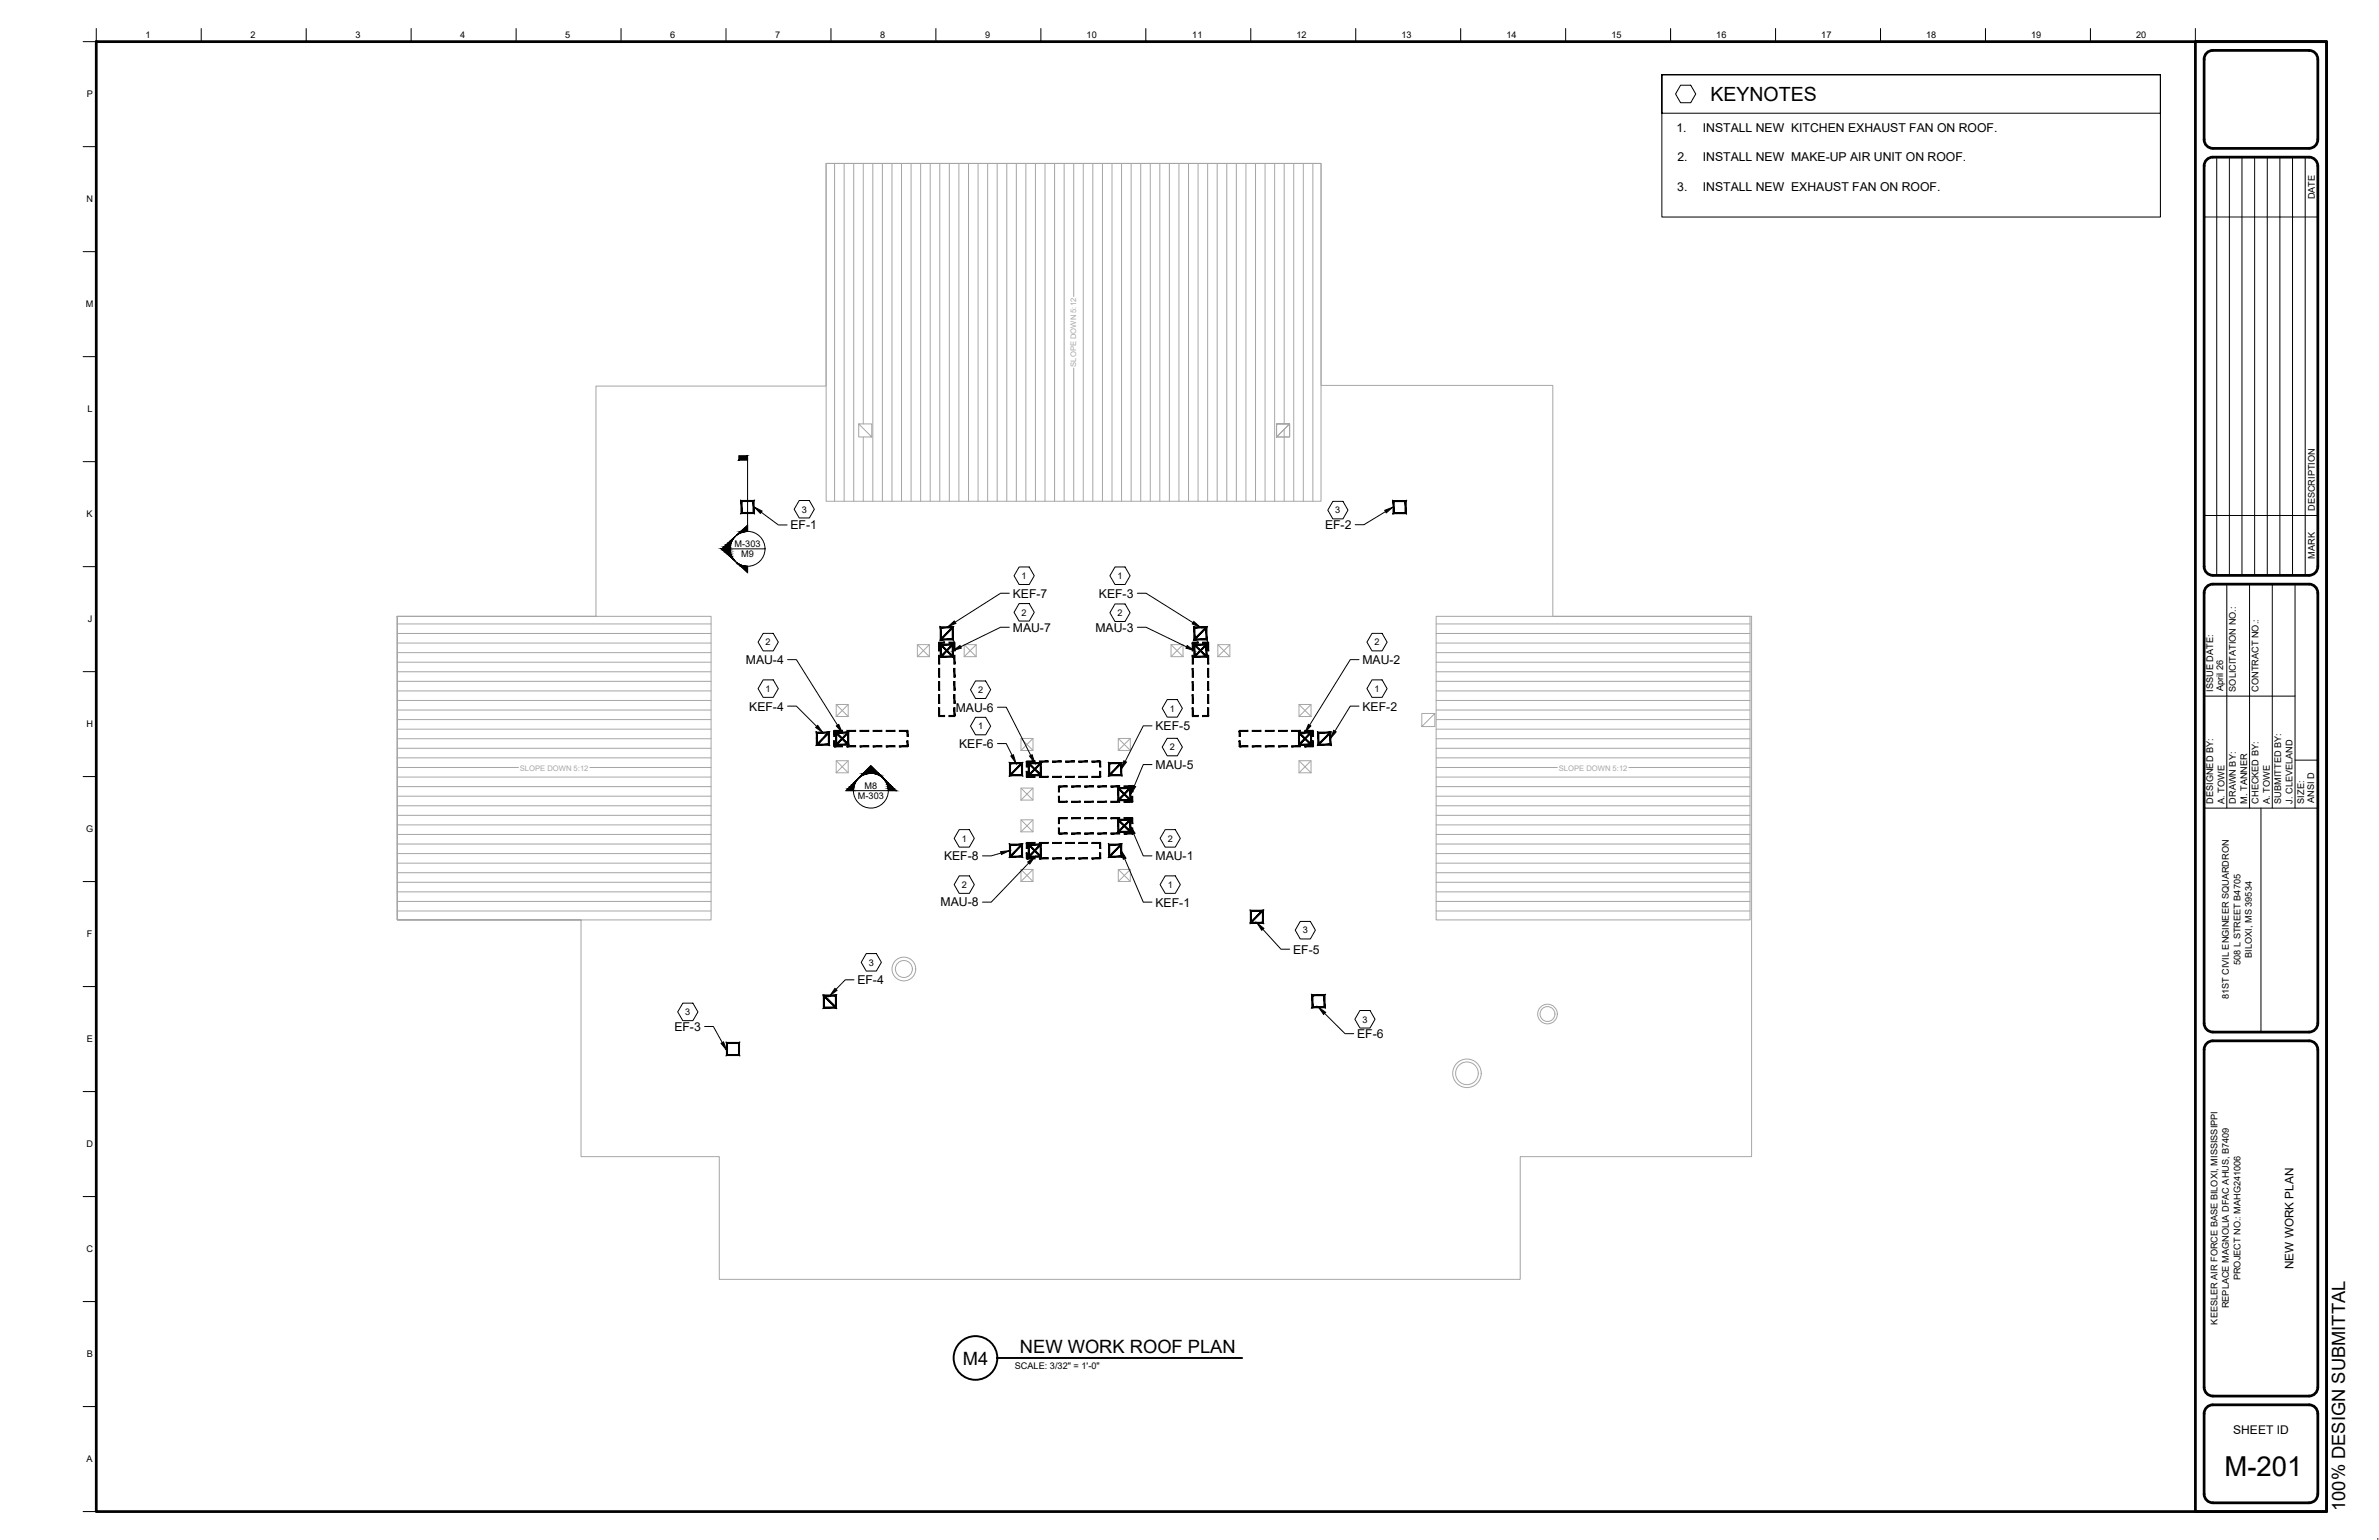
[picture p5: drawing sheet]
<svg xmlns="http://www.w3.org/2000/svg" width="864mm" height="559mm" viewBox="0 0 864 559" stroke-linecap="round" stroke-linejoin="round" font-family="sans-serif">
<defs><g id="words">
<text font-size="10" x="807.5" y="535.5">M-201</text>
<text font-size="7.1" x="620.9" y="36.7">KEYNOTES</text>
<g font-size="6.7">
<text x="370.2" y="491.1">NEW WORK ROOF PLAN</text>
<text x="349.5" y="495.1">M4</text>
<text x="851.3" y="548.3" transform="rotate(-90 851.3 548.3)">100% DESIGN SUBMITTAL</text>
</g>
<g font-size="4.4">
<text x="608.6" y="47.9">1.</text>
<text x="618.2" y="47.9">INSTALL NEW KITCHEN EXHAUST FAN ON ROOF.</text>
<text x="608.9" y="58.6">2.</text>
<text x="618.2" y="58.6">INSTALL NEW MAKE-UP AIR UNIT ON ROOF.</text>
<text x="608.9" y="69.2">3.</text>
<text x="618.2" y="69.2">INSTALL NEW EXHAUST FAN ON ROOF.</text>
<text x="481" y="192">EF-2</text>
<text x="287" y="192.1">EF-1</text>
<text x="367.7" y="216.9">KEF-7</text>
<text x="398.9" y="216.8">KEF-3</text>
<text x="367.7" y="229.2">MAU-7</text>
<text x="397.7" y="229.2">MAU-3</text>
<text x="270.7" y="240.9">MAU-4</text>
<text x="494.6" y="240.9">MAU-2</text>
<text x="272" y="257.8">KEF-4</text>
<text x="494.6" y="257.8">KEF-2</text>
<text x="346.9" y="258.2">MAU-6</text>
<text x="419.5" y="264.9">KEF-5</text>
<text x="348.1" y="271.4">KEF-6</text>
<text x="419.5" y="279">MAU-5</text>
<text x="342.7" y="312.1">KEF-8</text>
<text x="419.5" y="312.1">MAU-1</text>
<text x="341.5" y="328.9">MAU-8</text>
<text x="419.5" y="329">KEF-1</text>
<text x="469.4" y="346">EF-5</text>
<text x="311.2" y="357.1">EF-4</text>
<text x="244.8" y="374">EF-3</text>
<text x="492.7" y="376.6">EF-6</text>
<text x="810.7" y="520.2">SHEET ID</text>
</g>
<text font-size="4.3" x="832.6" y="460.5" transform="rotate(-90 832.6 460.5)">NEW WORK PLAN</text>
<g font-size="3.3">
<text x="52.9" y="13.9">1</text>
<text x="90.9" y="13.9">2</text>
<text x="129" y="13.9">3</text>
<text x="167.1" y="13.9">4</text>
<text x="205.2" y="13.9">5</text>
<text x="243.3" y="13.9">6</text>
<text x="281.4" y="13.9">7</text>
<text x="319.5" y="13.9">8</text>
<text x="357.6" y="13.9">9</text>
<text x="394.5" y="13.9">10</text>
<text x="432.8" y="13.9">11</text>
<text x="470.7" y="13.9">12</text>
<text x="508.8" y="13.9">13</text>
<text x="546.9" y="13.9">14</text>
<text x="584.9" y="13.9">15</text>
<text x="623" y="13.9">16</text>
<text x="661.1" y="13.9">17</text>
<text x="699.2" y="13.9">18</text>
<text x="737.3" y="13.9">19</text>
<text x="775.4" y="13.9">20</text>
<text x="31.5" y="35.3">P</text>
<text x="31.4" y="73.4">N</text>
<text x="840.3" y="72.3" transform="rotate(-90 840.3 72.3)">DATE</text>
<text x="31.1" y="111.5">M</text>
<text x="31.7" y="149.6">L</text>
<text x="291" y="186">3</text>
<text x="840.3" y="185.5" transform="rotate(-90 840.3 185.5)">DESCRIPTION</text>
<text x="31.4" y="187.7">K</text>
<text x="484.7" y="186.3">3</text>
<text x="266.7" y="198.5">M-303</text>
<text x="269.1" y="202.1">M9</text>
<text x="840.3" y="202.7" transform="rotate(-90 840.3 202.7)">MARK</text>
<text x="370.9" y="210.1">1</text>
<text x="405.6" y="210.1">1</text>
<text x="31.9" y="225.8">J</text>
<text x="370.9" y="223.4">2</text>
<text x="405.6" y="223.5">2</text>
<text x="277.9" y="234.2">2</text>
<text x="499" y="234.2">2</text>
<text x="277.9" y="251.1">1</text>
<text x="355" y="251.5">2</text>
<text x="499" y="251.1">1</text>
<text x="803.4" y="251" transform="rotate(-90 803.4 251)">ISSUE DATE:</text>
<text x="807.1" y="250.8" transform="rotate(-90 807.1 250.8)">April 26</text>
<text x="811.6" y="251" transform="rotate(-90 811.6 251)">SOLICITATION NO.:</text>
<text x="819.9" y="251" transform="rotate(-90 819.9 251)">CONTRACT NO.:</text>
<text x="31.4" y="263.9">H</text>
<text x="424.6" y="258.2">1</text>
<text x="355" y="264.6">1</text>
<text x="424.6" y="272.3">2</text>
<text x="313.8" y="286.2">M8</text>
<text x="311.4" y="290.1">M-303</text>
<text x="803.4" y="291.6" transform="rotate(-90 803.4 291.6)">DESIGNED BY:</text>
<text x="807.5" y="291.6" transform="rotate(-90 807.5 291.6)">A. TOWE</text>
<text x="811.6" y="291.6" transform="rotate(-90 811.6 291.6)">DRAWN BY:</text>
<text x="815.7" y="291.6" transform="rotate(-90 815.7 291.6)">M. TANNER</text>
<text x="819.9" y="291.6" transform="rotate(-90 819.9 291.6)">CHECKED BY:</text>
<text x="824" y="291.6" transform="rotate(-90 824 291.6)">A. TOWE</text>
<text x="828.1" y="291.6" transform="rotate(-90 828.1 291.6)">SUBMITTED BY:</text>
<text x="832.3" y="291.6" transform="rotate(-90 832.3 291.6)">J. CLEVELAND</text>
<text x="836.4" y="291.6" transform="rotate(-90 836.4 291.6)">SIZE:</text>
<text x="840.1" y="291.4" transform="rotate(-90 840.1 291.4)">ANSI D</text>
<text x="31.2" y="302">G</text>
<text x="349.1" y="305.4">1</text>
<text x="423.9" y="305.4">2</text>
<text x="349.1" y="322.2">2</text>
<text x="423.9" y="322.2">1</text>
<text x="31.6" y="340.1">F</text>
<text x="472.9" y="338.7">3</text>
<text x="817.4" y="347.5" transform="rotate(-90 817.4 347.5)">BILOXI, MS 39534</text>
<text x="315.4" y="350.4">3</text>
<text x="813.3" y="350.1" transform="rotate(-90 813.3 350.1)">508 L STREET B4705</text>
<text x="809.1" y="362.7" transform="rotate(-90 809.1 362.7)">81ST CIVIL ENGINEER SQUARDRON</text>
<text x="248.8" y="368.4">3</text>
<text x="494.6" y="371">3</text>
<text x="31.5" y="378.2">E</text>
<text x="31.3" y="416.3">D</text>
<text x="31.3" y="454.4">C</text>
<text x="813.3" y="464.5" transform="rotate(-90 813.3 464.5)">PROJECT NO.: MAHG241006</text>
<text x="809.1" y="474.7" transform="rotate(-90 809.1 474.7)">REPLACE MAGNOLIA DFAC AHUS, B7409</text>
<text x="805" y="480.6" transform="rotate(-90 805 480.6)">KEESLER AIR FORCE BASE BILOXI, MISSISSIPPI</text>
<text x="31.5" y="492.5">B</text>
<text x="368.4" y="496.8">SCALE: 3/32&quot; = 1'-0&quot;</text>
<text x="31.4" y="530.6">A</text>
</g>
<g font-size="2.8" fill="#a6a6a6">
<text x="390.7" y="133.1" transform="rotate(-90 390.7 133.1)">SLOPE DOWN 5:12</text>
<text x="188.7" y="279.7">SLOPE DOWN 5:12</text>
<text x="565.8" y="279.7">SLOPE DOWN 5:12</text>
</g>
</g></defs>
<!-- layer: M-DIMS -->
<g fill="#000" stroke="#000" stroke-width=".36">
<path d="M273.8 184l2.8 1.4-.6 .9zM502.7 185.2l3-1.2-2.5 2.1zM344 227.5l2.4-2.2 .6 .9zM345.9 236.1l2.6-1.9 .5 1zM431 234.2l2.6 1.9-3.1-.9zM433.4 225.5l2.4 2.1-3-1.2zM296.8 263.2l1.9 2.6-2.6-1.8zM303.6 263.4l.9-.5 1.2 2.9zM366.9 274.3l1-.4 .9 3zM373.7 274.3l1-.4 .9 3zM408 276l.9 .5-1.9 2.6zM475 262.8l.8 .6-2.1 2.4z"/>
<path d="M484.1 265l.9 .6-2.1 2.4zM411.2 285l1 .4-1.7 2.7zM363.2 309l3.2-.3-2.9 1.3zM373.1 312.8l2.5-1.9-1.8 2.6zM407 308.7l1.7 2.7-.9 .4zM410.3 299.7l1.8 2.7-1 .4zM456.3 334.9l2.5 2-.8 .7zM303.1 358.6l.7 .8-2.5 1.9zM261.7 378.6l1-.5 1 3zM478.6 365.5l2.6 1.8-.7 .8z"/>
</g>
<g fill="none" stroke="#000" stroke-width=".36">
<path d="M276.3 185.9l6.3 4.6h3.1M502.9 185.7l-7.8 4.7h-3.1M366.4 215.3h-3.2l-16.5 10.5M412.9 215.3h3.1l17.1 10.7M285.9 239.4h3.2l14.9 23.7M366.4 227.6h-3.2l-14.5 7.1M412.9 227.6h3.1l14.7 7.1M493.3 239.4h-3.1l-14.8 23.7M285.9 256.2h3.2l7.4 7.4M362.1 256.6h3.2l8.9 17.5M493.3 256.2h-3.1l-5.6 9.1M362.1 269.8h3.2l2.1 4.3"/>
<path d="M418.2 277.4h-3.2l-3.2 7.8M418.2 263.4h-3.2l-6.5 12.9M363.4 309.5l-3.6 1.1h-3.1M373.4 313.1l-13.6 14.2h-3.1M408.3 311.6l6.7 15.7h3.2M411.6 302.6l3.4 8h3.2M458.4 337.2l6.6 7.2h3.2M310 355.5h-3.2l-3.3 3.5M255.8 372.5h3.2l3.2 5.8M480.8 367.7l7.5 7.4h3.1"/>
</g>
<!-- layer: A-ROOF -->
<g fill="none" stroke="#a6a6a6" stroke-width=".36">
<path d="M299.9 59.3h179.7v122.6h-179.7zM303 59.3v122.6M306.4 59.3v122.6M309.9 59.3v122.6M313.4 59.3v94.5M316.8 59.3v122.6M320.3 59.3v122.6M323.8 59.3v122.6M327.3 59.3v122.6M330.7 59.3v122.6M334.2 59.3v122.6M337.7 59.3v122.6"/>
<path d="M341.1 59.3v122.6M344.6 59.3v122.6M348.1 59.3v122.6M351.6 59.3v122.6M355 59.3v122.6M358.5 59.3v122.6M362 59.3v122.6M365.5 59.3v122.6M368.9 59.3v122.6M372.4 59.3v122.6M375.9 59.3v122.6M379.3 59.3v122.6"/>
<path d="M382.8 59.3v122.6M386.3 59.3v122.6M389.8 59.3v48.3M393.2 59.3v122.6M396.7 59.3v122.6M400.2 59.3v122.6M403.7 59.3v122.6M407.1 59.3v122.6M410.6 59.3v122.6M414.1 59.3v122.6M417.6 59.3v122.6M421 59.3v122.6"/>
<path d="M424.5 59.3v122.6M428 59.3v122.6M431.4 59.3v122.6M434.9 59.3v122.6M438.4 59.3v122.6M441.9 59.3v122.6M445.3 59.3v122.6M448.8 59.3v122.6M452.3 59.3v122.6M455.8 59.3v122.6M459.2 59.3v122.6M462.7 59.3v122.6"/>
<path d="M466.2 59.3v94.5M469.6 59.3v122.6M473.1 59.3v122.6M476.6 59.3v122.6M389.8 133.6v48.3M216.3 140.1h83.6v-80.8h179.7v80.5h84.1v83.8h72.1v196.1h-83.9v44.5h-290.8v-44.5h-50.2v-85.9h-66.7v-110.2v110.2h113.9v-110.2h-113.9h72.1zM311.7 153.8l4.8 4.8h-4.8v-4.8h4.8v4.8M313.4 158.6v23.3M463.4 158.6l4.7-4.8v4.8zM463.4 153.8h4.7v4.8h-4.7l4.7-4.8h-4.7v4.8zM466.2 155.8v26.1M269.2 181.8h4.4v4.3h-4.4z"/>
<path d="M505.9 181.8h4.4v4.3h-4.4zM144.2 236.8h113.9M144.2 233.3h113.9M144.2 229.9h113.9M144.2 226.4h113.9M333 233.9h4.4v4.4h-4.4zM333 233.9l4.4 4.4M337.4 233.9l-4.4 4.4M341.5 227.6h4.4v4.4h-4.4zM341.5 236.7v1.6h1.6M341.5 233.9h4.4v4.4h-4.4zM341.5 233.9l4.4 4.4"/>
<path d="M343.1 233.9h-1.6v1.6M344.3 233.9h1.6v1.6M345.9 236.7v1.6h-1.6M345.9 233.9l-4.4 4.4M346.1 229.8h.1M350 233.9h4.4v4.4h-4.4zM350 233.9l4.4 4.4M354.4 233.9l-4.4 4.4M425.1 233.9h4.4v4.4h-4.4zM425.1 233.9l4.4 4.4M429.5 233.9l-4.4 4.4M433.6 227.6h4.4v4.4h-4.4z"/>
<path d="M433.6 236.7v1.6h1.6M433.6 233.9h4.4v4.4h-4.4zM433.6 233.9l4.4 4.4M435.2 233.9h-1.6v1.6M436.4 233.9h1.6v1.6M438 236.7v1.6h-1.6M438 233.9l-4.4 4.4M442.1 233.9h4.3v4.4h-4.3zM442.1 233.9l4.3 4.4M446.4 233.9l-4.3 4.4M521.3 223.6h114v110.2h-114zM521.3 236.8h114"/>
<path d="M521.3 233.3h114M521.3 229.9h114M521.3 226.4h114M144.2 257.6h113.9M144.2 254.2h113.9M144.2 250.7h113.9M144.2 247.2h113.9M144.2 243.8h113.9M144.2 240.3h113.9M303.6 255.6h4.3v4.4h-4.3zM303.6 255.6l4.3 4.4M307.9 255.6l-4.3 4.4"/>
<path d="M471.6 255.6h4.3v4.4h-4.3zM471.6 255.6l4.3 4.4M475.9 255.6l-4.3 4.4M520.9 258.9h-4.8v4.7h4.8v-4.7l-4.8 4.7M521.3 257.6h114M521.3 254.2h114M521.3 250.7h114M521.3 247.2h114M521.3 243.8h114M521.3 240.3h114M144.2 278.5h44M144.2 275h113.9"/>
<path d="M144.2 271.5h113.9M144.2 268.1h113.9M144.2 264.6h113.9M144.2 261.1h113.9M214.1 278.5h44M296.3 268.1h.1M296.5 265.8h4.4v4.4h-4.4zM303.6 265.8h4.3v4.4h-4.3zM303.6 276h4.3v4.4h-4.3zM303.6 265.8l4.3 4.4M303.6 276l4.3 4.4M307.9 265.8l-4.3 4.4"/>
<path d="M307.9 276l-4.3 4.4M366.6 276.9h4.4v4.4h-4.4zM370.6 267.9h4.4v4.4h-4.4zM370.6 267.9l4.4 4.4M375 267.9l-4.4 4.4M402.7 276.9h4.3v4.4h-4.3zM406 267.9h4.3v4.4h-4.3zM406 267.9l4.3 4.4M410.3 267.9l-4.3 4.4M471.6 265.8h4.3v4.4h-4.3zM471.6 276h4.3v4.4h-4.3zM471.6 265.8l4.3 4.4"/>
<path d="M471.6 276l4.3 4.4M475.9 265.8l-4.3 4.4M475.9 276l-4.3 4.4M478.6 265.8h4.3v4.4h-4.3zM521.3 278.5h44M521.3 275h114M521.3 271.5h114M521.3 268.1h114M521.3 264.6h114M521.3 261.1h114M591.3 278.5h44M144.2 299.3h113.9"/>
<path d="M144.2 295.8h113.9M144.2 292.4h113.9M144.2 288.9h113.9M144.2 285.4h113.9M144.2 282h113.9M370.6 286h4.4v4.3h-4.4zM370.6 297.5h4.4v4.3h-4.4zM370.6 286l4.4 4.3M370.6 297.5l4.4 4.3M375 286l-4.4 4.3M375 297.5l-4.4 4.3M406 286h4.3v4.3h-4.3z"/>
<path d="M406 297.5h4.3v4.3h-4.3zM406 286l4.3 4.3M406 297.5l4.3 4.3M410.3 286l-4.3 4.3M410.3 297.5l-4.3 4.3M521.3 299.3h114M521.3 295.8h114M521.3 292.4h114M521.3 288.9h114M521.3 285.4h114M521.3 282h114M144.2 316.7h113.9"/>
<path d="M144.2 313.2h113.9M144.2 309.7h113.9M144.2 306.3h113.9M144.2 302.8h113.9M366.6 306.5h4.4v4.4h-4.4zM370.6 315.5h4.4v4.3h-4.4zM370.6 315.5l4.4 4.3M375 315.5l-4.4 4.3M402.7 306.5h4.3v4.4h-4.3zM406 315.5h4.3v4.3h-4.3zM406 315.5l4.3 4.3M410.3 315.5l-4.3 4.3"/>
<path d="M521.3 316.7h114M521.3 313.2h114M521.3 309.7h114M521.3 306.3h114M521.3 302.8h114M144.2 330.6h113.9M144.2 327.1h113.9M144.2 323.6h113.9M144.2 320.1h113.9M458.7 330.3l-4.8 4.8h4.8v-4.8h-4.8v4.8M521.3 330.6h114M521.3 327.1h114"/>
<path d="M521.3 323.6h114M521.3 320.1h114M299.3 361h4.3v4.4h-4.3zM299.3 361.1l4.3 4.3"/>
<circle cx="328.1" cy="351.6" r="4.3"/>
<circle cx="328.1" cy="351.6" r="3.1"/>
<circle cx="561.8" cy="368" r="3.6"/>
<circle cx="561.8" cy="368" r="2.7"/>
<circle cx="532.5" cy="389.5" r="5.2"/>
<circle cx="532.5" cy="389.5" r="4.1"/>
</g>
<!-- layer: M-CONS -->
<g fill="#000" stroke="#000" stroke-width=".36">
<path d="M269.4 185.9l-.4 .5 4.4-.5zM269 186.4l4.4-.5 .3 .5zM273.4 182v3.9l.3 .5zM273.7 181.6v4.8l-.3-4.4zM269.4 182h4l.3-.4zM269 181.6h4.7l-4.3 .4zM269 181.6l.4 4.3v-3.9zM269 181.6l.4 4.3-.4 .5z"/>
<path d="M506.1 186l-.4 .4 4.4-.4zM505.7 186.4l4.4-.4 .4 .4zM510.1 182v4l.4 .4zM510.1 182l.4-.4v4.8zM506.1 182h4l.4-.4zM505.7 181.6h4.8l-4.4 .4zM505.7 181.6l.4 4.4v-4zM505.7 181.6l.4 4.4-.4 .4z"/>
<path d="M340.7 233.2v3h.4zM340.7 233.2h.4v3z"/>
<path d="M340.9 233v.4l2-.4zM340.9 233.4l2-.4v.4z"/>
<path d="M341.4 234l4.6 4.1-4.3-4.3zM341.4 234l4.6 4.1-.3 .3z"/>
<path d="M341.7 231.8l-.4 .4 4.4-.4zM341.3 232.2l4.4-.4 .4 .4zM345.7 227.8v4l.4 .4zM345.7 227.8l.4-.3v4.7zM341.7 227.8h4l.4-.3zM341.3 227.5h4.8l-4.4 .3zM341.3 227.5l.4 4.3v-4zM341.3 227.5l.4 4.3-.4 .4z"/>
<path d="M341.3 238.5l4.4-.4h-4zM341.3 238.5l4.4-.4 .4 .4zM345.7 234.1v4l.4 .4zM346.1 233.7v4.8l-.4-4.4zM341.7 234.1h4l.4-.4zM341.3 233.7h4.8l-4.4 .4zM341.3 233.7l.4 4.4v-4zM341.3 233.7l.4 4.4-.4 .4z"/>
<path d="M344.5 233v.4l2-.4zM344.5 233.4l2-.4v.4z"/>
<path d="M345.7 233.8l-4 4.6 4.3-4.4zM341.4 238.1l4.3-4.3-4 4.6z"/>
<path d="M345.7 227.5l-4 4.7 4.3-4.4zM345.7 227.5l-4 4.7-.3-.3z"/>
<path d="M346.3 233.2l.4 3v-3zM346.3 233.2l.4 3h-.4z"/>
<path d="M346.3 237.8l.4 3.2v-3.2zM346.3 237.8l.4 3.2h-.4z"/>
<path d="M432.8 233.2v3h.4zM432.8 233.2h.4v3z"/>
<path d="M433 233v.4l2-.4zM433 233.4l2-.4v.4z"/>
<path d="M433.7 233.8l-.2 .2 4.6 4.1zM433.5 234l4.6 4.1-.3 .3z"/>
<path d="M433.8 231.8l-.4 .4 4.3-.4zM433.4 232.2l4.3-.4 .5 .4zM437.7 227.8v4l.5 .4zM437.7 227.8l.5-.3v4.7zM433.8 227.8h3.9l.5-.3zM433.4 227.5h4.8l-4.4 .3zM433.4 227.5l.4 4.3v-4zM433.4 227.5l.4 4.3-.4 .4z"/>
<path d="M433.4 238.5l4.3-.4h-3.9zM433.4 238.5l4.3-.4 .5 .4zM437.7 234.1v4l.5 .4zM438.2 233.7v4.8l-.5-4.4zM433.8 234.1h3.9l.5-.4zM433.4 233.7h4.8l-4.4 .4zM433.4 233.7l.4 4.4v-4zM433.4 233.7l.4 4.4-.4 .4z"/>
<path d="M436.6 233v.4l2-.4zM436.6 233.4l2-.4v.4z"/>
<path d="M437.8 233.8l-4.1 4.6 4.4-4.4zM437.8 233.8l-4.1 4.6-.2-.3z"/>
<path d="M437.8 227.5l-4.1 4.7 4.4-4.4zM437.8 227.5l-4.1 4.7-.2-.3z"/>
<path d="M438.4 233.2l.4 3v-3zM438.4 233.2l.4 3h-.4z"/>
<path d="M438.4 237.8l.4 3.2v-3.2zM438.4 237.8l.4 3.2h-.4z"/>
<path d="M340.7 256.8v3h.4zM340.7 256.8h.4v3z"/>
<path d="M340.7 252.1v3.1h.4zM340.7 252.1h.4v3.1z"/>
<path d="M340.7 247.3v3.2h.4zM340.7 247.3h.4v3.2z"/>
<path d="M340.7 242.5v3.2h.4zM340.7 242.5h.4v3.2z"/>
<path d="M340.7 237.8v3.2h.4zM340.7 237.8h.4v3.2z"/>
<path d="M346.3 242.5l.4 3.2v-3.2zM346.3 242.5l.4 3.2h-.4z"/>
<path d="M346.3 247.3l.4 3.2v-3.2zM346.3 247.3l.4 3.2h-.4z"/>
<path d="M346.3 252.1l.4 3.1v-3.1zM346.3 252.1l.4 3.1h-.4z"/>
<path d="M346.3 256.8l.4 3v-3zM346.3 256.8l.4 3h-.4z"/>
<path d="M432.8 256.8v3h.4zM432.8 256.8h.4v3z"/>
<path d="M432.8 252.1v3.1h.4zM432.8 252.1h.4v3.1z"/>
<path d="M432.8 247.3v3.2h.4zM432.8 247.3h.4v3.2z"/>
<path d="M432.8 242.5v3.2h.4zM432.8 242.5h.4v3.2z"/>
<path d="M432.8 237.8v3.2h.4zM432.8 237.8h.4v3.2z"/>
<path d="M438.4 242.5l.4 3.2v-3.2zM438.4 242.5l.4 3.2h-.4z"/>
<path d="M438.4 247.3l.4 3.2v-3.2zM438.4 247.3l.4 3.2h-.4z"/>
<path d="M438.4 252.1l.4 3.1v-3.1zM438.4 252.1l.4 3.1h-.4z"/>
<path d="M438.4 256.8l.4 3v-3zM438.4 256.8l.4 3h-.4z"/>
<path d="M296.7 270l-.4 .4 4.4-.4zM296.3 270.4l4.4-.4 .4 .4zM300.7 266v4l.4 .4zM300.7 266l.4-.4v4.8zM296.7 266h4l.4-.4zM296.3 265.6h4.8l-4.4 .4zM296.3 265.6l.4 4.4v-4zM296.3 265.6l.4 4.4-.4 .4z"/>
<path d="M300.8 265.7l-4.1 4.6 4.3-4.3zM300.8 265.7l-4.1 4.6-.3-.2z"/>
<path d="M302.6 268.8v2h.4zM302.6 268.8h.4v2z"/>
<path d="M302.6 265.2v2h.4zM302.6 265.2h.4v2z"/>
<path d="M302.9 265v.4l2.9-.4zM302.9 265.4l2.9-.4v.4z"/>
<path d="M303.7 265.7l-.3 .3 4.7 4.1zM303.4 266l4.7 4.1-.3 .2z"/>
<path d="M303.3 270.4l4.4-.4h-4zM303.3 270.4l4.4-.4 .4 .4zM307.7 266v4l.4 .4zM308.1 265.6v4.8l-.4-4.4zM303.7 266h4l.4-.4zM303.3 265.6h4.8l-4.4 .4zM303.3 265.6l.4 4.4v-4zM303.3 265.6l.4 4.4-.4 .4z"/>
<path d="M302.9 271h2.9v-.4zM302.9 270.6h2.9l-2.9 .4z"/>
<path d="M307.4 265v.4l3.2-.4zM307.4 265.4l3.2-.4v.4z"/>
<path d="M307.8 265.7l-4.1 4.6 4.4-4.3zM307.8 265.7l-4.1 4.6-.3-.2z"/>
<path d="M307.4 271h3.2v-.4zM307.4 270.6h3.2l-3.2 .4z"/>
<path d="M312.2 265v.4l3.2-.4zM312.2 265.4l3.2-.4v.4z"/>
<path d="M312.2 271h3.2v-.4zM312.2 270.6h3.2l-3.2 .4z"/>
<path d="M316.9 265v.4l3.2-.4zM316.9 265.4l3.2-.4v.4z"/>
<path d="M316.9 271h3.2v-.4zM316.9 270.6h3.2l-3.2 .4z"/>
<path d="M321.7 265v.4l3.2-.4zM321.7 265.4l3.2-.4v.4z"/>
<path d="M321.7 271h3.2v-.4zM321.7 270.6h3.2l-3.2 .4z"/>
<path d="M326.5 265v.4l3-.4zM326.5 265.4l3-.4v.4z"/>
<path d="M326.5 271h3v-.4zM326.5 270.6h3l-3 .4z"/>
<path d="M329.2 265.2l.4 2v-2zM329.2 265.2l.4 2h-.4z"/>
<path d="M329.2 268.8l.4 2v-2zM329.2 268.8l.4 2h-.4z"/>
<path d="M340.9 260h2v-.4zM340.9 259.6h2l-2 .4z"/>
<path d="M344.5 260h2v-.4zM344.5 259.6h2l-2 .4z"/>
<path d="M370.9 276.8l-4.1 4.6 4.3-4.3zM370.9 276.8l-4.1 4.6-.3-.2z"/>
<path d="M372.6 276.3v2h.4zM372.6 276.3h.4v2z"/>
<path d="M372.7 276.1v.4l3-.4zM372.7 276.5l3-.4v.4z"/>
<path d="M373.6 276.8l-.3 .3 4.7 4.1zM373.3 277.1l4.7 4.1-.3 .2z"/>
<path d="M377.3 276.1v.4l3.2-.4zM377.3 276.5l3.2-.4v.4z"/>
<path d="M377.7 276.8l-4.1 4.6 4.4-4.3zM377.7 276.8l-4.1 4.6-.3-.2z"/>
<path d="M382.1 276.1v.4l3.2-.4zM382.1 276.5l3.2-.4v.4z"/>
<path d="M386.8 276.1v.4l3.2-.4zM386.8 276.5l3.2-.4v.4z"/>
<path d="M391.6 276.1v.4l3.2-.4zM391.6 276.5l3.2-.4v.4z"/>
<path d="M396.4 276.1v.4l3-.4zM396.4 276.5l3-.4v.4z"/>
<path d="M399.2 276.3l.4 2v-2zM399.2 276.3l.4 2h-.4z"/>
<path d="M399.2 279.9l.4 2v-2zM399.2 279.9l.4 2h-.4z"/>
<path d="M406.9 276.8l-4.1 4.6 4.4-4.3zM406.9 276.8l-4.1 4.6-.3-.2z"/>
<path d="M433 260h2v-.4zM433 259.6h2l-2 .4z"/>
<path d="M436.6 260h2v-.4zM436.6 259.6h2l-2 .4z"/>
<path d="M450 270.6v.4l3-.4zM450 271l3-.4v.4z"/>
<path d="M449.8 265.2l.4 2v-2zM449.8 265.2l.4 2h-.4z"/>
<path d="M449.8 268.8l.4 2v-2zM449.8 268.8l.4 2h-.4z"/>
<path d="M450 265.4h3v-.4zM450 265h3l-3 .4z"/>
<path d="M454.6 270.6v.4l3.2-.4zM454.6 271l3.2-.4v.4z"/>
<path d="M454.6 265.4h3.2v-.4zM454.6 265h3.2l-3.2 .4z"/>
<path d="M459.3 270.6v.4l3.2-.4zM459.3 271l3.2-.4v.4z"/>
<path d="M459.3 265.4h3.2v-.4zM459.3 265h3.2l-3.2 .4z"/>
<path d="M464.1 270.6v.4l3.2-.4zM464.1 271l3.2-.4v.4z"/>
<path d="M464.1 265.4h3.2v-.4zM464.1 265h3.2l-3.2 .4z"/>
<path d="M468.9 270.6v.4l3.1-.4zM468.9 271l3.1-.4v.4z"/>
<path d="M471.7 265.7l-.3 .3 4.7 4.1zM471.4 266l4.7 4.1-.3 .2z"/>
<path d="M471.7 270l-.3 .4 4.3-.4zM471.4 270.4l4.3-.4 .4 .4zM475.7 266v4l.4 .4zM475.7 266l.4-.4v4.8zM471.7 266h4l.4-.4zM471.4 265.6h4.7l-4.4 .4zM471.4 265.6l.3 4.4v-4zM471.4 265.6l.3 4.4-.3 .4z"/>
<path d="M468.9 265.4h3.1v-.4zM468.9 265h3.1l-3.1 .4z"/>
<path d="M473.6 270.6v.4l3-.4zM473.6 271l3-.4v.4z"/>
<path d="M475.8 265.7l-4.1 4.6 4.4-4.3zM475.8 265.7l-4.1 4.6-.3-.2z"/>
<path d="M476.4 268.8v2h.4zM476.4 268.8h.4v2z"/>
<path d="M476.4 265.2v2h.4zM476.4 265.2h.4v2z"/>
<path d="M473.6 265.4h3v-.4zM473.6 265h3l-3 .4z"/>
<path d="M478.8 270l-.4 .4 4.3-.4zM478.4 270.4l4.3-.4 .4 .4zM482.7 266v4l.4 .4zM482.7 266l.4-.4v4.8zM478.8 266h3.9l.4-.4zM478.4 265.6h4.7l-4.3 .4zM478.4 265.6l.4 4.4v-4zM478.4 265.6l.4 4.4-.4 .4z"/>
<path d="M482.8 265.7l-4.1 4.6 4.4-4.3zM482.8 265.7l-4.1 4.6-.3-.2z"/>
<path d="M366.8 281.1l-.4 .4 4.4-.4zM366.4 281.5l4.4-.4 .4 .4zM370.8 277.1v4l.4 .4zM370.8 277.1l.4-.4v4.8zM366.8 277.1h4l.4-.4zM366.4 276.7h4.8l-4.4 .4zM366.4 276.7l.4 4.4v-4zM366.4 276.7l.4 4.4-.4 .4z"/>
<path d="M372.6 279.9v2h.4zM372.6 279.9h.4v2z"/>
<path d="M373.7 281.1l-.4 .4 4.3-.4zM373.3 281.5l4.3-.4 .4 .4zM377.6 277.1v4l.4 .4zM377.6 277.1l.4-.4v4.8zM373.7 277.1h3.9l.4-.4zM373.3 276.7h4.7l-4.3 .4zM373.3 276.7l.4 4.4v-4zM373.3 276.7l.4 4.4-.4 .4z"/>
<path d="M372.7 282.1h3v-.4zM372.7 281.7h3l-3 .4z"/>
<path d="M377.3 282.1h3.2v-.4zM377.3 281.7h3.2l-3.2 .4z"/>
<path d="M384.4 290.7v.4l3-.4zM384.4 291.1l3-.4v.4z"/>
<path d="M384.2 285.4l.4 2v-2zM384.2 285.4l.4 2h-.4z"/>
<path d="M384.2 288.9l.4 2v-2zM384.2 288.9l.4 2h-.4z"/>
<path d="M384.2 296.9l.4 2v-2zM384.2 296.9l.4 2h-.4z"/>
<path d="M382.1 282.1h3.2v-.4zM382.1 281.7h3.2l-3.2 .4z"/>
<path d="M384.4 285.6h3v-.4zM384.4 285.2h3l-3 .4z"/>
<path d="M384.4 297.1h3v-.4zM384.4 296.7h3l-3 .4z"/>
<path d="M389 290.7v.4l3.2-.4zM389 291.1l3.2-.4v.4z"/>
<path d="M386.8 282.1h3.2v-.4zM386.8 281.7h3.2l-3.2 .4z"/>
<path d="M389 285.6h3.2v-.4zM389 285.2h3.2l-3.2 .4z"/>
<path d="M389 297.1h3.2v-.4zM389 296.7h3.2l-3.2 .4z"/>
<path d="M393.7 290.7v.4l3.2-.4zM393.7 291.1l3.2-.4v.4z"/>
<path d="M391.6 282.1h3.2v-.4zM391.6 281.7h3.2l-3.2 .4z"/>
<path d="M393.7 285.6h3.2v-.4zM393.7 285.2h3.2l-3.2 .4z"/>
<path d="M393.7 297.1h3.2v-.4zM393.7 296.7h3.2l-3.2 .4z"/>
<path d="M398.5 290.7v.4l3.2-.4zM398.5 291.1l3.2-.4v.4z"/>
<path d="M396.4 282.1h3v-.4zM396.4 281.7h3l-3 .4z"/>
<path d="M398.5 285.6h3.2v-.4zM398.5 285.2h3.2l-3.2 .4z"/>
<path d="M398.5 297.1h3.2v-.4zM398.5 296.7h3.2l-3.2 .4z"/>
<path d="M402.8 281.1l-.4 .4 4.4-.4zM402.4 281.5l4.4-.4 .4 .4zM406.8 277.1v4l.4 .4zM406.8 277.1l.4-.4v4.8zM402.8 277.1h4l.4-.4zM402.4 276.7h4.8l-4.4 .4zM402.4 276.7l.4 4.4v-4zM402.4 276.7l.4 4.4-.4 .4z"/>
<path d="M403.3 290.7v.4l3.1-.4zM403.3 291.1l3.1-.4v.4z"/>
<path d="M406.1 285.8l-.3 .3 4.7 4.1zM405.8 286.1l4.7 4.1-.3 .3z"/>
<path d="M406.1 297.3l-.3 .3 4.7 4.1zM405.8 297.6l4.7 4.1-.3 .3z"/>
<path d="M406.1 290.1l-.4 .4 4.4-.4zM405.7 290.5l4.4-.4 .4 .4zM410.1 286.2v3.9l.4 .4zM410.5 285.8v4.7l-.4-4.3zM406.1 286.2h4l.4-.4zM405.7 285.8h4.8l-4.4 .4zM405.7 285.8l.4 4.3v-3.9zM405.7 285.8l.4 4.3-.4 .4z"/>
<path d="M403.3 285.6h3.1v-.4zM403.3 285.2h3.1l-3.1 .4z"/>
<path d="M403.3 297.1h3.1v-.4zM403.3 296.7h3.1l-3.1 .4z"/>
<path d="M408 290.7v.4l3-.4zM408 291.1l3-.4v.4z"/>
<path d="M410.2 285.8l-4.1 4.7 4.4-4.4zM410.2 285.8l-4.1 4.7-.3-.3z"/>
<path d="M410.2 297.3l-4.1 4.7 4.4-4.4zM410.2 297.3l-4.1 4.7-.3-.3z"/>
<path d="M410.8 288.9v2h.4zM410.8 288.9h.4v2z"/>
<path d="M410.8 285.4v2h.4zM410.8 285.4h.4v2z"/>
<path d="M410.8 296.9v2h.4zM410.8 296.9h.4v2z"/>
<path d="M408 285.6h3v-.4zM408 285.2h3l-3 .4z"/>
<path d="M408 297.1h3v-.4zM408 296.7h3l-3 .4z"/>
<path d="M366.8 310.6l-.4 .4 4.4-.4zM366.4 311l4.4-.4 .4 .4zM370.8 306.7v3.9l.4 .4zM370.8 306.7l.4-.4v4.7zM366.8 306.7h4l.4-.4zM366.4 306.3h4.8l-4.4 .4zM366.4 306.3l.4 4.3v-3.9zM366.4 306.3l.4 4.3-.4 .4z"/>
<path d="M370.9 306.3l-4.1 4.7 4.3-4.4zM370.9 306.3l-4.1 4.7-.3-.3z"/>
<path d="M372.6 309.5v1.9h.4zM372.6 309.5h.4v1.9z"/>
<path d="M372.6 305.9v2h.4zM372.6 305.9h.4v2z"/>
<path d="M372.7 305.7v.4l3-.4zM372.7 306.1l3-.4v.4z"/>
<path d="M373.6 306.3l-.3 .3 4.7 4.1zM373.3 306.6l4.7 4.1-.3 .3z"/>
<path d="M373.7 310.6l-.4 .4 4.3-.4zM373.3 311l4.3-.4 .4 .4zM377.6 306.7v3.9l.4 .4zM377.6 306.7l.4-.4v4.7zM373.7 306.7h3.9l.4-.4zM373.3 306.3h4.7l-4.3 .4zM373.3 306.3l.4 4.3v-3.9zM373.3 306.3l.4 4.3-.4 .4z"/>
<path d="M372.7 311.7h3v-.4zM372.7 311.3h3l-3 .4z"/>
<path d="M377.3 305.7v.4l3.2-.4zM377.3 306.1l3.2-.4v.4z"/>
<path d="M377.7 306.3l-4.1 4.7 4.4-4.4zM377.7 306.3l-4.1 4.7-.3-.3z"/>
<path d="M377.3 311.7h3.2v-.4zM377.3 311.3h3.2l-3.2 .4z"/>
<path d="M382.1 305.7v.4l3.2-.4zM382.1 306.1l3.2-.4v.4z"/>
<path d="M384.4 302.2v.4l3-.4zM384.4 302.6l3-.4v.4z"/>
<path d="M384.2 300.4l.4 2.1v-2.1zM384.2 300.4l.4 2.1h-.4z"/>
<path d="M382.1 311.7h3.2v-.4zM382.1 311.3h3.2l-3.2 .4z"/>
<path d="M386.8 305.7v.4l3.2-.4zM386.8 306.1l3.2-.4v.4z"/>
<path d="M389 302.2v.4l3.2-.4zM389 302.6l3.2-.4v.4z"/>
<path d="M386.8 311.7h3.2v-.4zM386.8 311.3h3.2l-3.2 .4z"/>
<path d="M391.6 305.7v.4l3.2-.4zM391.6 306.1l3.2-.4v.4z"/>
<path d="M393.7 302.2v.4l3.2-.4zM393.7 302.6l3.2-.4v.4z"/>
<path d="M391.6 311.7h3.2v-.4zM391.6 311.3h3.2l-3.2 .4z"/>
<path d="M396.4 305.7v.4l3-.4zM396.4 306.1l3-.4v.4z"/>
<path d="M398.5 302.2v.4l3.2-.4zM398.5 302.6l3.2-.4v.4z"/>
<path d="M396.4 311.7h3v-.4zM396.4 311.3h3l-3 .4z"/>
<path d="M399.2 305.9l.4 2v-2zM399.2 305.9l.4 2h-.4z"/>
<path d="M399.2 309.5l.4 1.9v-1.9zM399.2 309.5l.4 1.9h-.4z"/>
<path d="M402.8 310.6l-.4 .4 4.4-.4zM402.4 311l4.4-.4 .4 .4zM406.8 306.7v3.9l.4 .4zM407.2 306.3v4.7l-.4-4.3zM402.8 306.7h4l.4-.4zM402.4 306.3h4.8l-4.4 .4zM402.4 306.3l.4 4.3v-3.9zM402.4 306.3l.4 4.3-.4 .4z"/>
<path d="M403.3 302.2v.4l3.1-.4zM403.3 302.6l3.1-.4v.4z"/>
<path d="M405.7 302l4.4-.4h-4zM405.7 302l4.4-.4 .4 .4zM410.1 297.7v3.9l.4 .4zM410.5 297.3v4.7l-.4-4.3zM406.1 297.7h4l.4-.4zM405.7 297.3h4.8l-4.4 .4zM405.7 297.3l.4 4.3v-3.9zM405.7 297.3l.4 4.3-.4 .4z"/>
<path d="M406.9 306.3l-4.1 4.7 4.4-4.4zM406.9 306.3l-4.1 4.7-.3-.3z"/>
<path d="M408 302.2v.4l3-.4zM408 302.6l3-.4v.4z"/>
<path d="M410.8 300.4v2.1h.4zM410.8 300.4h.4v2.1z"/>
<path d="M454.3 334.7l-.4 .4 4.4-.4zM453.9 335.1l4.4-.4 .4 .4zM458.3 330.7v4l.4 .4zM458.3 330.7l.4-.4v4.8zM454.3 330.7h4l.4-.4zM453.9 330.3h4.8l-4.4 .4zM453.9 330.3l.4 4.4v-4zM453.9 330.3l.4 4.4-.4 .4z"/>
<path d="M458.1 330.4l-4.1 4.6 4.4-4.4zM458.1 330.4l-4.1 4.6-.2-.3z"/>
<path d="M299.1 361.1l-.2 .3 4.6 4zM298.9 361.4l4.6 4-.3 .3z"/>
<path d="M298.9 365.8l4.4-.3h-4zM298.9 365.8l4.4-.3 .3 .3zM303.3 361.5v4l.3 .3zM303.6 361.1v4.7l-.3-4.3zM299.3 361.5h4l.3-.4zM298.9 361.1h4.7l-4.3 .4zM298.9 361.1l.4 4.4v-4zM298.9 361.1l.4 4.4-.4 .3z"/>
<path d="M476.6 365.3l-.4 .4 4.4-.4zM476.2 365.7l4.4-.4 .4 .4zM480.6 361.3v4l.4 .4zM480.6 361.3l.4-.4v4.8zM476.6 361.3h4l.4-.4zM476.2 360.9h4.8l-4.4 .4zM476.2 360.9l.4 4.4v-4zM476.2 360.9l.4 4.4-.4 .4z"/>
<path d="M263.7 383l4.4-.4h-4zM263.7 383l4.4-.4 .4 .4zM268.1 378.7v3.9l.4 .4zM268.5 378.2v4.8l-.4-4.3zM264.1 378.7h4l.4-.5zM263.7 378.2h4.8l-4.4 .5zM263.7 378.2l.4 4.4v-3.9zM263.7 378.2l.4 4.4-.4 .4z"/>
</g>
<!-- layer: 0 -->
<g fill="none" stroke="#000" stroke-width=".36">
<path d="M34.9 10.4v4.7h-4.7M73 10.4v4.7M111.1 10.4v4.7M149.2 10.4v4.7M187.3 10.4v4.7M225.4 10.4v4.7M263.5 10.4v4.7M301.6 10.4v4.7M339.7 10.4v4.7M377.8 10.4v4.7M415.9 10.4v4.7M454 10.4v4.7"/>
<path d="M492.1 10.4v4.7M530.2 10.4v4.7M568.3 10.4v4.7M606.4 10.4v4.7M644.5 10.4v4.7M682.6 10.4v4.7M720.7 10.4v4.7M758.8 10.4v4.7M796.9 10.4v4.7M603.3 27.1v14h180.9v-14h-180.9h180.9v51.7h-180.9zM610.1 30.9h3.6l1.9 3.2-1.9 3.2h-3.6l-1.9-3.2zM30.2 53.2h4.7"/>
<path d="M804.7 57v151.8M809.3 57v151.8M813.9 57v151.8M818.5 57v151.8M823 57v151.8M827.6 57v151.8M832.2 57v151.8M836.8 57v151.8M800.1 78.7h41.3M30.2 91.3h4.7M30.2 129.4h4.7M30.2 167.5h4.7"/>
<path d="M271.4 166.2v26.6v-2.2l-9.4 8.6 9.4 8.6v-2.3M265 199.2h12.7M290.1 181.6h3.7l1.8 3.2-1.8 3.2h-3.7l-1.8-3.2zM483.8 181.9h3.7l1.8 3.2-1.8 3.2h-3.7l-1.8-3.2zM800.1 187h41.3M30.2 205.6h4.7M370 205.7h3.6l1.9 3.2-1.9 3.2h-3.6l-1.9-3.2zM370 219h3.6l1.9 3.2-1.9 3.2h-3.6l-1.9-3.2zM404.7 205.7h3.7l1.8 3.2-1.8 3.2h-3.7l-1.8-3.2zM404.7 219.2h3.7l1.8 3.1-1.8 3.2h-3.7l-1.8-3.2zM808.4 212v81.2M816.6 212v81.2"/>
<path d="M824.9 212v81.2M833.1 212v81.2M277 229.8h3.7l1.8 3.2-1.8 3.2h-3.7l-1.8-3.2zM341.5 233.9l4.4 4.4M345.9 227.6l-4.4 4.4M345.9 233.9l-4.4 4.4M433.6 233.9l4.4 4.4M438 227.6l-4.4 4.4M438 233.9l-4.4 4.4M498.1 229.8h3.6l1.8 3.2-1.8 3.2h-3.6l-1.9-3.2zM30.2 243.7h4.7M277 246.7h3.7l1.8 3.2-1.8 3.1h-3.7l-1.8-3.1z"/>
<path d="M354.1 247.1h3.7l1.8 3.2-1.8 3.1h-3.7l-1.8-3.1zM423.7 253.9h3.7l1.8 3.1-1.8 3.2h-3.7l-1.8-3.2zM498.1 246.7h3.6l1.8 3.2-1.8 3.1h-3.6l-1.9-3.1zM800.1 252.6h33M300.9 265.8l-4.4 4.4M303.6 265.8l4.3 4.4M307.9 265.8l-4.3 4.4M316.1 277.8l9.1 9.1h-18.1zM354.1 260.3h3.7l1.8 3.2-1.8 3.1h-3.7l-1.8-3.1zM371 276.9l-4.4 4.4M373.4 276.9l4.4 4.4M377.8 276.9l-4.4 4.4"/>
<path d="M407 276.9l-4.3 4.4M423.7 267.9h3.7l1.8 3.2-1.8 3.2h-3.7l-1.8-3.2zM471.6 265.8l4.3 4.4M475.9 265.8l-4.3 4.4M482.9 265.8l-4.3 4.4M833.1 275.8h8.3M30.2 281.8h4.7M309.8 286.9a6.3 6.3 0 0 1 6.3-6.4 6.3 6.3 0 0 1 6.4 6.4M406 297.5l4.3 4.3M410.3 297.5l-4.3 4.3M800.1 293.2h41.3M820.7 293.2v81.3"/>
<path d="M30.2 319.9h4.7M348.2 317.8h3.7l1.8 3.2-1.8 3.2h-3.7l-1.8-3.2zM348.2 301h3.7l1.8 3.2-1.8 3.2h-3.7l-1.8-3.2zM371 306.5l-4.4 4.4M373.4 306.5l4.4 4.4M377.8 306.5l-4.4 4.4M407 306.5l-4.3 4.4M423 317.8h3.6l1.9 3.2-1.9 3.2h-3.6l-1.9-3.2zM423 301h3.6l1.9 3.2-1.9 3.2h-3.6l-1.9-3.2zM472 334.3h3.7l1.8 3.2-1.8 3.2h-3.7l-1.8-3.2zM30.2 358h4.7M314.5 346h3.6l1.9 3.2-1.9 3.2h-3.6l-1.9-3.2z"/>
<path d="M247.9 364h3.6l1.9 3.2-1.9 3.2h-3.6l-1.9-3.2zM493.7 366.7h3.6l1.9 3.1-1.9 3.2h-3.6l-1.9-3.2zM30.2 396.1h4.7M30.2 434.2h4.7M30.2 472.3h4.7M30.2 510.4h4.7M30.2 548.5h4.7M863.2 558.6h.1"/>
<circle cx="271.4" cy="199.1" r="6.3"/>
<circle cx="316.1" cy="286.9" r="6.3"/>
</g>
<!-- layer: M-CONS -->
<g fill="none" stroke="#000" stroke-width=".36">
<path d="M340.7 233.2h.4M346.5 233v.4M432.8 233.2h.4M438.6 233v.4M340.9 259.6v.4M346.3 259.8h.4M433 259.6v.4M438.4 259.8h.4M302.6 265.2h.4M302.9 270.6v.4M329.2 270.8h.4M329.5 265v.4"/>
<path d="M372.6 276.3h.4M399.4 276.1v.4M449.8 270.8h.4M450 265v.4M476.4 265.2h.4M476.6 270.6v.4M372.7 281.7v.4M384.2 290.9h.4M384.4 285.2v.4M384.4 296.7v.4M399.2 281.9h.4M410.8 285.4h.4"/>
<path d="M410.8 296.9h.4M411 290.7v.4M372.6 305.9h.4M372.7 311.3v.4M384.2 302.5h.4M399.2 311.4h.4M399.4 305.7v.4M411 302.2v.4M299.1 361.4l4.3 4.3"/>
</g>
<!-- layer: 0 -->
<g fill="none" stroke="#000" stroke-width=".99">
<path d="M34.9 15.1h809.7v533.4h-809.7zM796.9 15.1h47.7v533.4h-47.7zM803.3 18.3a3.2 3.2 0 0 0-3.2 3.2M803.3 18.3h34.9a3.2 3.2 0 0 1 3.2 3.2M800.1 21.5v29.2a3.2 3.2 0 0 0 3.2 3.1M841.4 21.5v29.2a3.2 3.2 0 0 1-3.2 3.1h-34.9M803.3 57a3.2 3.2 0 0 0-3.2 3.2v145.4a3.2 3.2 0 0 0 3.2 3.2M803.3 57h34.9a3.2 3.2 0 0 1 3.2 3.2v145.4a3.2 3.2 0 0 1-3.2 3.2M800.1 215.1v156.2a3.2 3.2 0 0 0 3.2 3.2M803.3 212a3.2 3.2 0 0 0-3.2 3.1M803.3 212h34.9a3.2 3.2 0 0 1 3.2 3.1M803.3 208.8h34.9"/>
<path d="M841.4 215.1v156.2a3.2 3.2 0 0 1-3.2 3.2M803.3 377.7a3.2 3.2 0 0 0-3.2 3.1M803.3 377.7h34.9a3.2 3.2 0 0 1 3.2 3.1M803.3 374.5h34.9M800.1 380.9v122.5a3.2 3.2 0 0 0 3.2 3.2M841.4 380.9v122.5a3.2 3.2 0 0 1-3.2 3.2h-34.9M803.3 509.8a3.2 3.2 0 0 0-3.2 3.1v29.2a3.2 3.2 0 0 0 3.2 3.2M803.3 509.8h34.9a3.2 3.2 0 0 1 3.2 3.1v29.2a3.2 3.2 0 0 1-3.2 3.2h-34.9"/>
</g>
<g fill="none" stroke="#000" stroke-width=".7">
<path d="M362.1 492.8h88.8"/>
<circle cx="354.1" cy="492.7" r="7.9"/>
</g>
<g fill="#000" stroke="#000" stroke-width=".36">
<path d="M266.3 195.2l.6-.5zM268.1 193.6h.3l-.6 .3zM268.9 192.8l2.5-2.2v2.2zM265.7 202.5h.3l.4 .6zM267.3 204l.5 .4zM268.9 205.5h2.5zM316.1 277.8l2.8 2.7h-5.5z"/>
<path d="M268.2 165.4v1.6l3.2-1.6zM268.2 167l3.2-1.6v1.6z"/>
<path d="M262 199.2l3.1 .7-.1-.7zM262 199.2l3.1 .7h-2.3z"/>
<path d="M262.8 198.5l2.2 .7 .1-.7zM262 199.2l.8-.7 2.2 .7z"/>
<path d="M262.8 199.9l2.4 .7-.1-.7zM262.8 199.9l2.4 .7h-1.7z"/>
<path d="M263.5 197.7l1.6 .8 .1-.8zM262.8 198.5l.7-.8 1.6 .8z"/>
<path d="M264.3 197.1l.9 .6 .2-.6zM263.5 197.7l.8-.6 .9 .6z"/>
<path d="M265 196.4l.4 .7 .3-.7zM264.3 197.1l.7-.7 .4 .7z"/>
<path d="M265.7 195.8v.6l.3-.6zM265 196.4l.7-.6v.6z"/>
<path d="M266.3 195.2l-.3 .6zM265.7 195.8l.6-.6-.3 .6z"/>
<path d="M267.7 193.9l.4-.3zM267.3 194.3l.5-.4z"/>
<path d="M268.4 193.3v.3l.5-.3zM268.1 193.6l.3-.3v.3z"/>
<path d="M268.6 193.1l.3 .2 .6-.2zM268.4 193.3l.2-.2 .3 .2z"/>
<path d="M268.8 192.9h1.3zM268.8 192.9l.7 .2h-.9z"/>
<path d="M268.9 192.8h1.8zM268.8 192.9h1.3z"/>
<path d="M268.9 192.8h2.5zM268.9 192.8h1.8z"/>
<path d="M263.5 200.6l1.9 .7-.2-.7zM263.5 200.6l1.9 .7h-1.1z"/>
<path d="M264.3 201.3l1.4 .6-.3-.6zM264.3 201.3l1.4 .6h-.7z"/>
<path d="M265 201.9l1 .6-.3-.6zM265 201.9l1 .6z"/>
<path d="M265.7 202.5l.7 .6zM266.3 203.1l.6 .5z"/>
<path d="M267.7 204.4l.7 .3zM267.7 204.4l.7 .3z"/>
<path d="M268.1 204.7l.8 .3zM268.1 204.7l.8 .3z"/>
<path d="M268.9 205.5h2.5zM268.9 205.5h2.5v2.3z"/>
<path d="M268.4 205l1.1 .2zM268.4 205l1.1 .2z"/>
<path d="M268.6 205.2l1.5 .2zM268.6 205.2l1.5 .2z"/>
<path d="M268.8 205.4l1.9 .1zM268.8 205.4l1.9 .1z"/>
<path d="M307.8 286.2l2 .7v-.7zM307.1 286.9l.7-.7 2 .7z"/>
<path d="M308.5 285.5l1.3 .7 .2-.7zM308.5 285.5l1.3 .7h-2z"/>
<path d="M309.2 284.8l.8 .7 .2-.7zM309.2 284.8l.8 .7h-1.5z"/>
<path d="M309.8 284.1l.4 .7 .2-.7zM309.8 284.1l.4 .7h-1z"/>
<path d="M310.5 283.5l-.1 .6 .4-.6zM309.8 284.1l.7-.6-.1 .6z"/>
<path d="M311 282.9l-.2 .6zM311 282.9l-.2 .6h-.3z"/>
<path d="M311.6 282.4l-.4 .5zM311.6 282.4l-.6 .5z"/>
<path d="M312 281.9l-.3 .5zM311.6 282.4l.4-.5z"/>
<path d="M312.4 281.5l-.2 .4 .6-.4zM312.4 281.5l-.4 .4z"/>
<path d="M312.8 281.2v.3l.6-.3zM312.8 281.2v.3h-.4z"/>
<path d="M313.1 280.9l.3 .3 .6-.3zM313.1 280.9l.3 .3h-.6z"/>
<path d="M313.2 280.7l.8 .2 .7-.2zM313.2 280.7l.8 .2h-.9z"/>
<path d="M313.4 280.6h2zM313.4 280.6l1.3 .1z"/>
<path d="M313.4 280.5h2.7zM313.4 280.5l2 .1z"/>
<path d="M316.1 280.5l2.8 .1zM316.1 280.5l2.8 .1z"/>
<path d="M316.9 280.6l2.1 .1zM316.9 280.6l2.1 .1z"/>
<path d="M317.6 280.7l1.6 .2zM317.6 280.7l1.6 .2z"/>
<path d="M318.2 280.9l1.3 .3-.3-.3zM318.2 280.9l1.3 .3z"/>
<path d="M318.9 281.2l.9 .3-.3-.3zM318.9 281.2l.9 .3z"/>
<path d="M319.5 281.5l.7 .4zM319.5 281.5l.7 .4z"/>
<path d="M320.1 281.9l.6 .5zM320.1 281.9l.6 .5z"/>
<path d="M320.6 282.4l.6 .5zM320.6 282.4l.6 .5z"/>
<path d="M321.1 282.9l.7 .6zM321.1 282.9l.7 .6h-.3z"/>
<path d="M321.5 283.5l1 .6zM321.5 283.5l1 .6h-.6z"/>
<path d="M321.9 284.1l1.2 .7-.6-.7zM321.9 284.1l1.2 .7h-1z"/>
<path d="M322.1 284.8l1.7 .7-.7-.7zM322.1 284.8l1.7 .7h-1.5z"/>
<path d="M322.3 285.5l2.2 .7-.7-.7zM322.3 285.5l2.2 .7h-2z"/>
<path d="M322.5 286.2l2.7 .7-.7-.7zM322.5 286.2l2.7 .7h-2.7z"/>
</g>
<use href="#words"/>
</svg>
